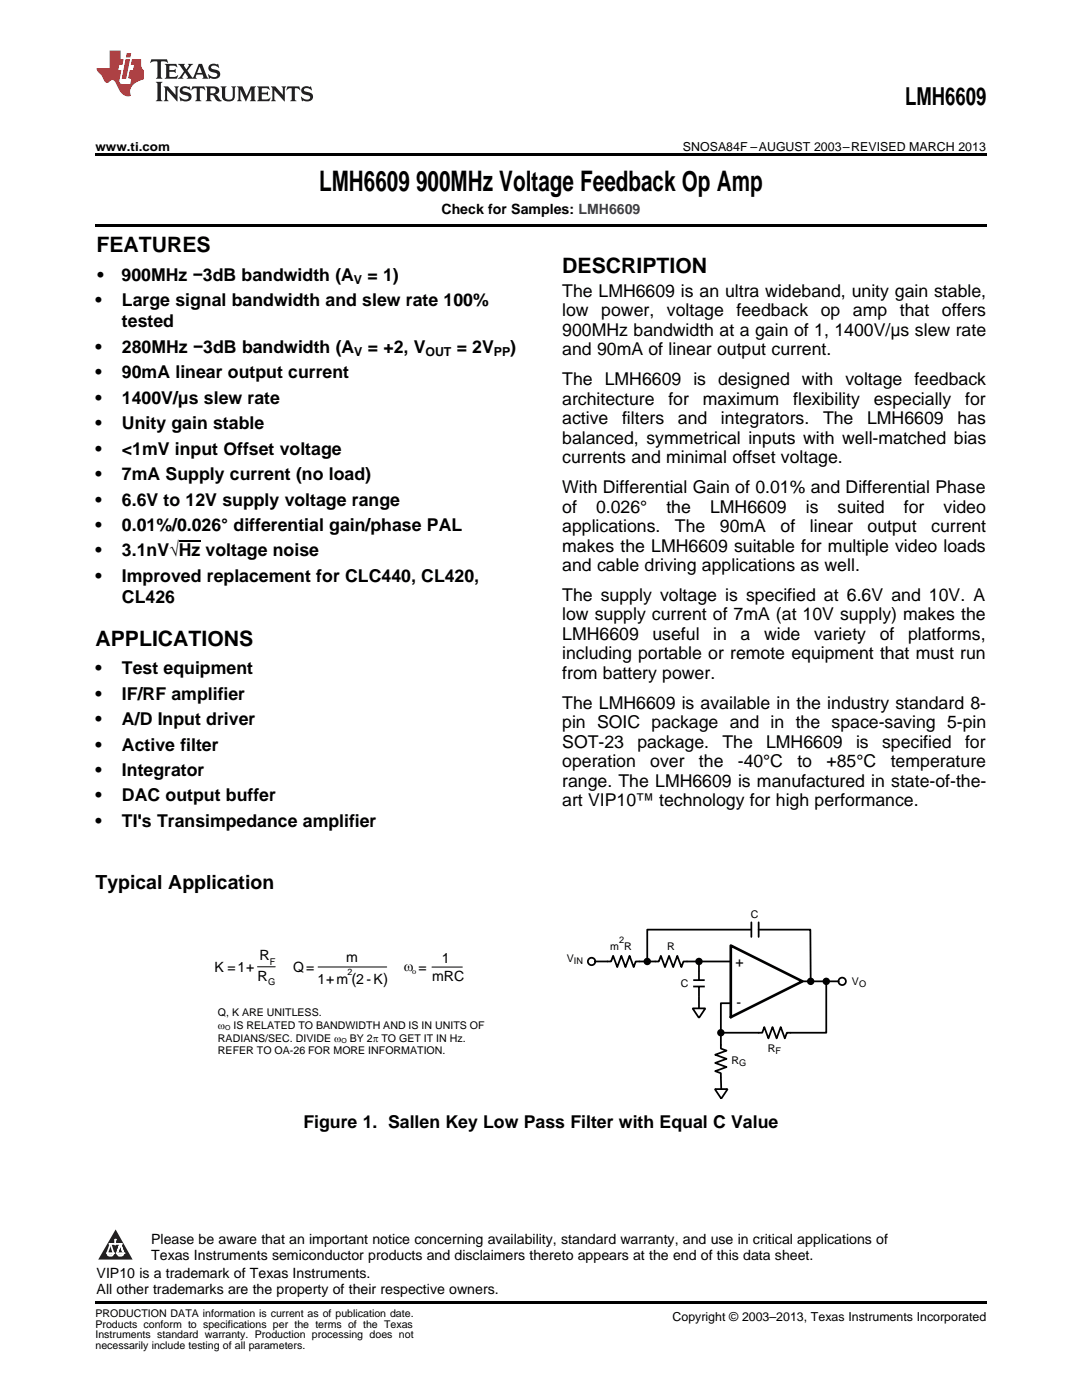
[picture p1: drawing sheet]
<svg xmlns="http://www.w3.org/2000/svg" width="216mm" height="279mm" viewBox="0 0 216 279" stroke-linecap="round" stroke-linejoin="round" font-family="sans-serif">
<defs><g id="words">
<g font-size="5.6">
<text x="63.7" y="38.1">LMH6609</text>
<text x="83" y="38.1">900MHz Voltage Feedback Op Amp</text>
</g>
<text font-size="4.9" x="180.6" y="21">LMH6609</text>
<g font-size="4.2">
<text x="19.2" y="50.3">FEATURES</text>
<text x="112.2" y="54.5">DESCRIPTION</text>
<text x="19" y="128.8">APPLICATIONS</text>
</g>
<text font-size="3.9" x="19" y="177.4">Typical Application</text>
<g font-size="3.5">
<text x="19.4" y="56">•</text>
<text x="24.3" y="56">900MHz −3dB bandwidth (A</text>
<text x="73.3" y="56">= 1)</text>
<text x="112.2" y="59.3">The LMH6609 is an ultra wideband, unity gain stable,</text>
<text x="19" y="61.1">•</text>
<text x="24.3" y="61.1">Large signal bandwidth and slew rate 100%</text>
<text x="24.3" y="65.3">tested</text>
<text x="112.2" y="63.1">low</text>
<text x="120" y="63.1">power,</text>
<text x="133.1" y="63.1">voltage</text>
<text x="146.9" y="63.1">feedback</text>
<text x="163.8" y="63.1">op</text>
<text x="170.2" y="63.1">amp</text>
<text x="179.6" y="63.1">that</text>
<text x="188" y="63.1">offers</text>
<text x="19" y="70.4">•</text>
<text x="24.3" y="70.4">280MHz −3dB bandwidth (A</text>
<text x="73.4" y="70.4">= +2, V</text>
<text x="91.1" y="70.4">= 2V</text>
<text x="101.8" y="70.4">)</text>
<text x="112.2" y="67">900MHz bandwidth at a gain of 1, 1400V/μs slew rate</text>
<text x="112.2" y="70.9">and 90mA of linear output current.</text>
<text x="19" y="75.5">•</text>
<text x="24.3" y="75.5">90mA linear output current</text>
<text x="112.2" y="76.9">The LMH6609 is designed with voltage feedback</text>
<text x="19" y="80.6">•</text>
<text x="24.3" y="80.6">1400V/μs slew rate</text>
<text x="112.2" y="80.8">architecture</text>
<text x="133.4" y="80.8">for</text>
<text x="140.2" y="80.8">maximum</text>
<text x="158.3" y="80.8">flexibility</text>
<text x="174.3" y="80.8">especially</text>
<text x="192.6" y="80.8">for</text>
<text x="19" y="85.7">•</text>
<text x="24.3" y="85.7">Unity gain stable</text>
<text x="112.2" y="84.7">active</text>
<text x="112.2" y="88.5">balanced, symmetrical inputs with well-matched bias</text>
<text x="124.1" y="84.7">filters</text>
<text x="135.3" y="84.7">and</text>
<text x="143.9" y="84.7">integrators.</text>
<text x="164.2" y="84.7">The</text>
<text x="173" y="84.7">LMH6609</text>
<text x="191" y="84.7">has</text>
<text x="19" y="90.7">•</text>
<text x="19" y="95.8">•</text>
<text x="24.3" y="90.7">&lt;1mV input Offset voltage</text>
<text x="24.3" y="95.8">7mA Supply current (no load)</text>
<text x="112.2" y="92.4">currents and minimal offset voltage.</text>
<text x="19" y="100.9">•</text>
<text x="24.3" y="100.9">6.6V to 12V supply voltage range</text>
<text x="112.2" y="98.4">With Differential Gain of 0.01% and Differential Phase</text>
<text x="19" y="106">•</text>
<text x="24.3" y="106">0.01%/0.026° differential gain/phase PAL</text>
<text x="112.2" y="102.3">of</text>
<text x="112.2" y="106.2">applications.</text>
<text x="118.9" y="102.3">0.026°</text>
<text x="133" y="102.3">the</text>
<text x="134.7" y="106.2">The</text>
<text x="141.7" y="102.3">LMH6609</text>
<text x="143.7" y="106.2">90mA</text>
<text x="155.8" y="106.2">of</text>
<text x="160.8" y="102.3">is</text>
<text x="161.6" y="106.2">linear</text>
<text x="167.1" y="102.3">suited</text>
<text x="173.1" y="106.2">output</text>
<text x="180.4" y="102.3">for</text>
<text x="185.8" y="106.2">current</text>
<text x="188.3" y="102.3">video</text>
<text x="19" y="111.1">•</text>
<text x="24.3" y="111.1">3.1nV√Hz voltage noise</text>
<text x="112.2" y="110.1">makes the LMH6609 suitable for multiple video loads</text>
<text x="112.2" y="113.9">and cable driving applications as well.</text>
<text x="19" y="116.1">•</text>
<text x="24.3" y="116.1">Improved replacement for CLC440, CL420,</text>
<text x="112.2" y="119.9">The supply voltage is specified at 6.6V and 10V. A</text>
<text x="24.3" y="120.4">CL426</text>
<text x="112.2" y="123.8">low supply current of 7mA (at 10V supply) makes the</text>
<text x="112.2" y="127.7">LMH6609</text>
<text x="112.2" y="131.6">including portable or remote equipment that must run</text>
<text x="130.2" y="127.7">useful</text>
<text x="142.3" y="127.7">in</text>
<text x="147.8" y="127.7">a</text>
<text x="152.5" y="127.7">wide</text>
<text x="162.4" y="127.7">variety</text>
<text x="175.5" y="127.7">of</text>
<text x="181.2" y="127.7">platforms,</text>
<text x="19" y="134.5">•</text>
<text x="24.3" y="134.5">Test equipment</text>
<text x="112.2" y="135.5">from battery power.</text>
<text x="19" y="139.6">•</text>
<text x="24.3" y="139.6">IF/RF amplifier</text>
<text x="112.2" y="141.5">The LMH6609 is available in the industry standard 8-</text>
<text x="19" y="144.7">•</text>
<text x="19" y="149.8">•</text>
<text x="24.3" y="144.7">A/D Input driver</text>
<text x="24.3" y="149.8">Active filter</text>
<text x="112.2" y="145.3">pin SOIC package and in the space-saving 5-pin</text>
<text x="112.2" y="149.2">SOT-23</text>
<text x="127.2" y="149.2">package.</text>
<text x="144.1" y="149.2">The</text>
<text x="152.9" y="149.2">LMH6609</text>
<text x="170.8" y="149.2">is</text>
<text x="176" y="149.2">specified</text>
<text x="192.6" y="149.2">for</text>
<text x="19" y="154.9">•</text>
<text x="24.3" y="154.9">Integrator</text>
<text x="112.2" y="153.1">operation</text>
<text x="129.7" y="153.1">over</text>
<text x="139.5" y="153.1">the</text>
<text x="147.2" y="153.1">-40°C</text>
<text x="159.1" y="153.1">to</text>
<text x="164.9" y="153.1">+85°C</text>
<text x="177.7" y="153.1">temperature</text>
<text x="19" y="159.9">•</text>
<text x="24.3" y="159.9">DAC output buffer</text>
<text x="112.2" y="157">range. The LMH6609 is manufactured in state-of-the-</text>
<text x="112.2" y="160.9">art VIP10™ technology for high performance.</text>
<text x="19" y="165">•</text>
<text x="24.3" y="165">TI's Transimpedance amplifier</text>
<text x="60.5" y="225.2">Figure 1. Sallen Key Low Pass Filter with Equal C Value</text>
</g>
<g font-size="2.8">
<text x="88.1" y="42.7">Check for Samples: LMH6609</text>
<text x="51.8" y="191.7">R</text>
<text x="42.8" y="194">K =1+</text>
<text x="51.4" y="195.8">R</text>
<text x="58.5" y="194">Q=</text>
<text x="63.3" y="196.4">1+m (2- K)</text>
<text x="69" y="192">m</text>
<text x="80.6" y="193.8">Z =</text>
<text x="86.2" y="195.7">mRC</text>
<text x="88.1" y="192.2">1</text>
<text x="146.8" y="193">+</text>
<text x="146.9" y="201.1">-</text>
<text x="30.2" y="248.4">Please be aware that an important notice concerning availability, standard warranty, and use in critical applications of</text>
<text x="30.2" y="251.5">Texas Instruments semiconductor products and disclaimers thereto appears at the end of this data sheet.</text>
<text x="19.3" y="255.1">VIP10 is a trademark of Texas Instruments.</text>
<text x="19.3" y="258.2">All other trademarks are the property of their respective owners.</text>
</g>
<g font-size="2.5">
<text x="19" y="30.1">www.ti.com</text>
<text x="136.3" y="30.1">SNOSA84F –AUGUST 2003–REVISED MARCH 2013</text>
<text x="70.6" y="56.7">V</text>
<text x="70.7" y="71.1">V</text>
<text x="84.9" y="71.1">OUT</text>
<text x="98.5" y="71.1">PP</text>
<text x="134.2" y="263.6">Copyright © 2003–2013, Texas Instruments Incorporated</text>
</g>
<g font-size="2.1">
<text x="149.8" y="183.2">C</text>
<text x="113.1" y="191.9">V</text>
<text x="121.8" y="189.5">m R</text>
<text x="133.2" y="189.6">R</text>
<text x="135.9" y="196.9">C</text>
<text x="170" y="196.6">V</text>
<text x="43.5" y="202.8">Q, K ARE UNITLESS.</text>
<text x="43.5" y="205.3">Z</text>
<text x="43.5" y="207.9">RADIANS/SEC. DIVIDE Z</text>
<text x="46.6" y="205.3">IS RELATED TO BANDWIDTH AND IS IN UNITS OF</text>
<text x="69.8" y="207.9">BY 2S TO GET IT IN Hz.</text>
<text x="153.2" y="209.9">R</text>
<text x="43.5" y="210.4">REFER TO OA-26 FOR MORE INFORMATION.</text>
<text x="145.9" y="212.3">R</text>
<text x="19" y="262.9">PRODUCTION DATA information is current as of publication date.</text>
<text x="19" y="265">Products conform to specifications per the terms of the Texas</text>
<text x="19" y="267.1">Instruments standard warranty. Production processing does not</text>
<text x="19" y="269.2">necessarily include testing of all parameters.</text>
</g>
<g font-size="1.9">
<text x="53.5" y="196.7">G</text>
<text x="53.8" y="192.5">F</text>
</g>
<g font-size="1.8">
<text x="123.5" y="188.2">2</text>
<text x="69.3" y="194.6">2</text>
<text x="114.5" y="192.3">IN</text>
<text x="171.4" y="197">O</text>
<text x="147.5" y="212.7">G</text>
<text x="154.8" y="210.3">F</text>
</g>
<text font-size="1.7" x="82.2" y="194.5">o</text>
<g font-size="1.4">
<text x="45" y="205.6">O</text>
<text x="68.1" y="208.2">O</text>
</g>
<g font-size=".4" fill="#fff">
<text x="19" y="50.2">1</text>
<text x="19" y="258.2">3</text>
</g>
</g></defs>
<path d="M19 259.7h177.8v.5h-177.8z" fill="#000"/>
<path d="M23.1 245.4l3.4 6h-6.9z" fill="#231f20"/>
<path d="M21.4 250.1h1.2l-.3 .5h-.3a.55 .55 0 0 1-.6-.5z" fill-rule="evenodd" fill="#fff"/>
<path d="M21.4 250.1h1.2l-.3 .5h-.3a.55 .55 0 0 1-.6-.5z" fill="none" stroke="#231f20" stroke-width=".34"/>
<path d="M21.4 250.1l1.2 .1-.3 .4h-.5z" fill="none" stroke="#fff" stroke-width=".34"/>
<path d="M23 248.3h.1" fill="none" stroke="#fff" stroke-width=".34"/>
<path d="M23 247.4v.9z" fill="#fff"/>
<path d="M23 247.4v.9z" fill="none" stroke="#fff" stroke-width=".34"/>
<circle cx="23" cy="247.4" r=".17" fill="#fff"/>
<path d="M21.9 248.2h.1" fill="none" stroke="#fff" stroke-width=".34"/>
<path d="M21.9 248.2h2.3z" fill="#fff"/>
<path d="M21.9 248.2h2.3z" fill="none" stroke="#fff" stroke-width=".34"/>
<circle cx="24.2" cy="248.2" r=".17" fill="#fff"/>
<path d="M23.3 250.1h.1" fill="none" stroke="#fff" stroke-width=".34"/>
<path d="M24 248.2l-.7 1.9z" fill="#fff"/>
<path d="M24 248.2l-.7 1.9z" fill="none" stroke="#fff" stroke-width=".34"/>
<path d="M24 248.2l.7 1.9z" fill="#fff"/>
<path d="M24 248.2l.7 1.9z" fill="none" stroke="#fff" stroke-width=".34"/>
<path d="M24.6 250.1h.1" fill="none" stroke="#fff" stroke-width=".34"/>
<circle cx="21.4" cy="250.1" r=".17" fill="#fff"/>
<path d="M22.1 248.2l-.7 1.9z" fill="#fff"/>
<path d="M22.1 248.2l-.7 1.9z" fill="none" stroke="#fff" stroke-width=".34"/>
<path d="M22.1 248.2l.5 1.9z" fill="#fff"/>
<path d="M22.1 248.2l.5 1.9z" fill="none" stroke="#fff" stroke-width=".34"/>
<circle cx="22.6" cy="250.1" r=".17" fill="#fff"/>
<path d="M23.4 250.1h1.3a.65 .65 0 0 1-.7 .5 .65 .65 0 0 1-.6-.5z" fill-rule="evenodd" fill="#fff"/>
<path d="M23.4 250.1h1.3a.65 .65 0 0 1-.7 .5 .65 .65 0 0 1-.6-.5z" fill="none" stroke="#231f20" stroke-width=".34"/>
<path d="M23.4 250.1h1.3l-.4 .5h-.6z" fill="none" stroke="#fff" stroke-width=".34"/>
<path d="M23.3 250.1h.1" fill="none" stroke="#fff" stroke-width=".34"/>
<circle cx="24.7" cy="250.1" r=".17" fill="#fff"/>
<path d="M51.4 192.9h3.5M63.5 193h13.7M86.2 193h6.1" fill="none" stroke="#000" stroke-width=".2"/>
<path d="M145.8 188.7l14.3 7.1-14.3 7.2z" fill="none" stroke="#000" stroke-width=".53"/>
<g fill="none" stroke="#000" stroke-width=".35">
<path d="M118.8 191.9h3.1l.4-1.1 .9 2.2 .8-2.2 .8 2.2 .8-2.2 .8 2.2 .4-1.1h.8M127.6 191.9h3.9l.4-1.1 .8 2.2 .8-2.2 .8 2.2 .8-2.2 .9 2.2 .4-1.1h9.4M138.3 196.9h2.3M138.3 195.6h2.3M139.5 191.9v3.7M139.5 197v4.3M149.8 185.5h-20.6v6.4M149.9 184.1v2.9M151.4 185.5h10.3l.1 10.3M151.4 184.1v2.9M160.1 195.8h7.2M164.9 195.8v10.3h-7.9l-.4 1.1-.8-2.2-.8 2.2-.9-2.2-.8 2.2-.8-2.2-.4 1.1h-8.3"/>
<path d="M138.2 201.2h2.5l-1.2 1.9zM142.6 217.4h2.6l-1.3 1.9zM145.8 200.2h-2v9.1l1.2 .4-2.3 .8 2.3 .8-2.3 .8 2.3 .9-2.3 .8 1.1 .4 .1 3.2"/>
<circle cx="118" cy="191.9" r=".74"/>
<circle cx="168" cy="195.8" r=".74"/>
</g>
<g fill="#000">
<circle cx="129.2" cy="191.9" r=".74"/>
<circle cx="139.5" cy="191.9" r=".74"/>
<circle cx="161.8" cy="195.8" r=".74"/>
<circle cx="164.9" cy="195.8" r=".74"/>
<circle cx="143.8" cy="206.1" r=".74"/>
</g>
<path d="M19 30.6h177.8v.5h-177.8zM19 44.7h177.8v.5h-177.8z" fill="#000"/>
<path d="M30.2 11.8l-.2 .8a1.31 1.31 0 0 1 1.4-.3v2.9l-.3 .5h1.3l-.3-.5v-2.7l.3-.3a1.09 1.09 0 0 1 1.1 .4l-.2-.8zM32.9 12.8l.3 .4v2l-.3 .5h2.4l.2-.7a1.48 1.48 0 0 1-1.7 .3v-1l1 .1 .2 .2v-.9l-.2 .3h-1v-.7l.2-.2a1.73 1.73 0 0 1 1.4 .3l-.2-.6zM35.5 12.8l1.2 1.4-.7 1-.5 .5h1.1l-.2-.3 .5-.9 .6 .9-.2 .3h2l-.3-.3 .2-.5h1.2l.2 .5-.2 .3h1.2l-.3-.4-1-2.5h-.6l-1.3 2.7-1-1.4 1.1-1.3h-1l.2 .2-.5 .9-.5-.9 .2-.2zM39.8 13.3l.5 1.3h-1zM41.9 12.9a.83 .83 0 0 0-.3 1 .83 .83 0 0 0 .8 .5l.8 .2 .2 .3a1 1 0 0 1-1 .5 1 1 0 0 1-.8-.6l.1 .9 .2-.1a1.65 1.65 0 0 0 2-.5 .89 .89 0 0 0-.8-1.2l-.8-.2-.2-.3a.91 .91 0 0 1 1.6 .2l-.2-.8h-.4a1.34 1.34 0 0 0-1.2 .1zM31.1 16.3l.3 .5v2.9l-.3 .5h1.3l-.3-.5v-2.9l.3-.5zM32.7 17.2l.2 .5v2l-.2 .5h.9l-.3-.5 .1-1.7 2 2.2v-2.5l.3-.5h-.9l.2 .3v1.4l-1.5-1.7zM36.2 17.4a.83 .83 0 0 0-.3 .9 .83 .83 0 0 0 .8 .6l.8 .2 .2 .3a1 1 0 0 1-1 .5 1 1 0 0 1-.8-.6l.1 .9 .2-.1a1.66 1.66 0 0 0 2-.5 .89 .89 0 0 0-.9-1.2l-.7-.2-.2-.3a.91 .91 0 0 1 1.6 .2l-.2-.9-.4 .1a1.36 1.36 0 0 0-1.2 .1zM38.4 17.2l-.2 .9a.61 .61 0 0 1 1.1-.3v1.9l-.4 .5h1.3l-.3-.5v-1.9l.2-.2a.81 .81 0 0 1 .8 .5l-.1-.9zM41 17.2l.3 .5v2l-.3 .5h1.3l-.3-.3v-.9a.72 .72 0 0 1 .9 .6 .85 .85 0 0 0 1.4 .5l-.5-.3-.5-.7-.3-.3a.78 .78 0 0 0 .7-.7 .78 .78 0 0 0-.7-.8zM42 17.7l.2-.1a.6 .6 0 0 1 .7 .1 .6 .6 0 0 1 .1 .7l-.2 .2h-.8zM44 17.2l.3 .3a3.4 3.4 0 0 0 .3 2.4 1.57 1.57 0 0 0 2.2-.3l.1-2.1 .2-.3h-1l.3 .5v1.5a.76 .76 0 0 1-.7 .7 .76 .76 0 0 1-.8-.7v-1.5l.3-.5zM47.3 17.2l.3 .5v2l-.3 .5h.9l-.2-.5v-1.8l1 2.3 1.1-2.3v1.8l-.2 .5h1.2l-.3-.5v-2l.3-.5h-1.1l-.8 2-.8-2zM51.3 17.2l.3 .5v2l-.3 .5h2.4l.2-.7a1.49 1.49 0 0 1-1.6 .3l-.1-1h1l.3 .3v-.9l-.3 .3h-1v-.7l.3-.2a1.73 1.73 0 0 1 1.4 .3l-.3-.7zM54.1 17.2l.3 .5v2l-.3 .5h1l-.4-.5 .1-1.7 2 2.2v-2.5l.3-.5h-.9l.2 .3v1.4l-1.5-1.7zM57.4 17.2l-.2 .9a.8 .8 0 0 1 1-.5v2.1l-.3 .5h1.3l-.4-.5v-1.9l.2-.2a.81 .81 0 0 1 .9 .5l-.2-.9zM60.4 17.4a.83 .83 0 0 0-.3 .9 .83 .83 0 0 0 .8 .6l.8 .2 .2 .3a1 1 0 0 1-1 .5 1 1 0 0 1-.8-.6l.2 .9 .1-.1a1.66 1.66 0 0 0 2-.5 .89 .89 0 0 0-.8-1.2l-.8-.2-.2-.3a.91 .91 0 0 1 1.6 .2l-.2-.9-.3 .1a1.35 1.35 0 0 0-1.3 .1z" fill="#231f20"/>
<path d="M21.9 10.1v3.5h-2.6a2.13 2.13 0 0 0 .9 1.4l.4 .6a.94 .94 0 0 0 1.1 .9 .75 .75 0 0 1 .6-.5 .75 .75 0 0 1 .7 .4l.5 1a2.1 2.1 0 0 0 2.6 1.7 2.2 2.2 0 0 1 1.7-3l.9-.3v-1.8a1.16 1.16 0 0 1-.5-1v-1.2h-1.9l-.2 1.2h.7l-.3 1h-.6l-.3 1.3v.3l.6 .1-.2 1.1h-.9a.93 .93 0 0 1-1.3-.8l.4-2h-.6l.2-1h.6l.3-1.2h-.6v-1.7zM25.1 11.8l-.8 3.9h.9l.7-3.9zM25.3 10.6l-.2 .9h.9l.2-.9z" fill="#ee1d23"/>
<path d="M35.7 107.9h4.3" fill="none" stroke="#000" stroke-width=".25"/>
<use href="#words"/>
</svg>
